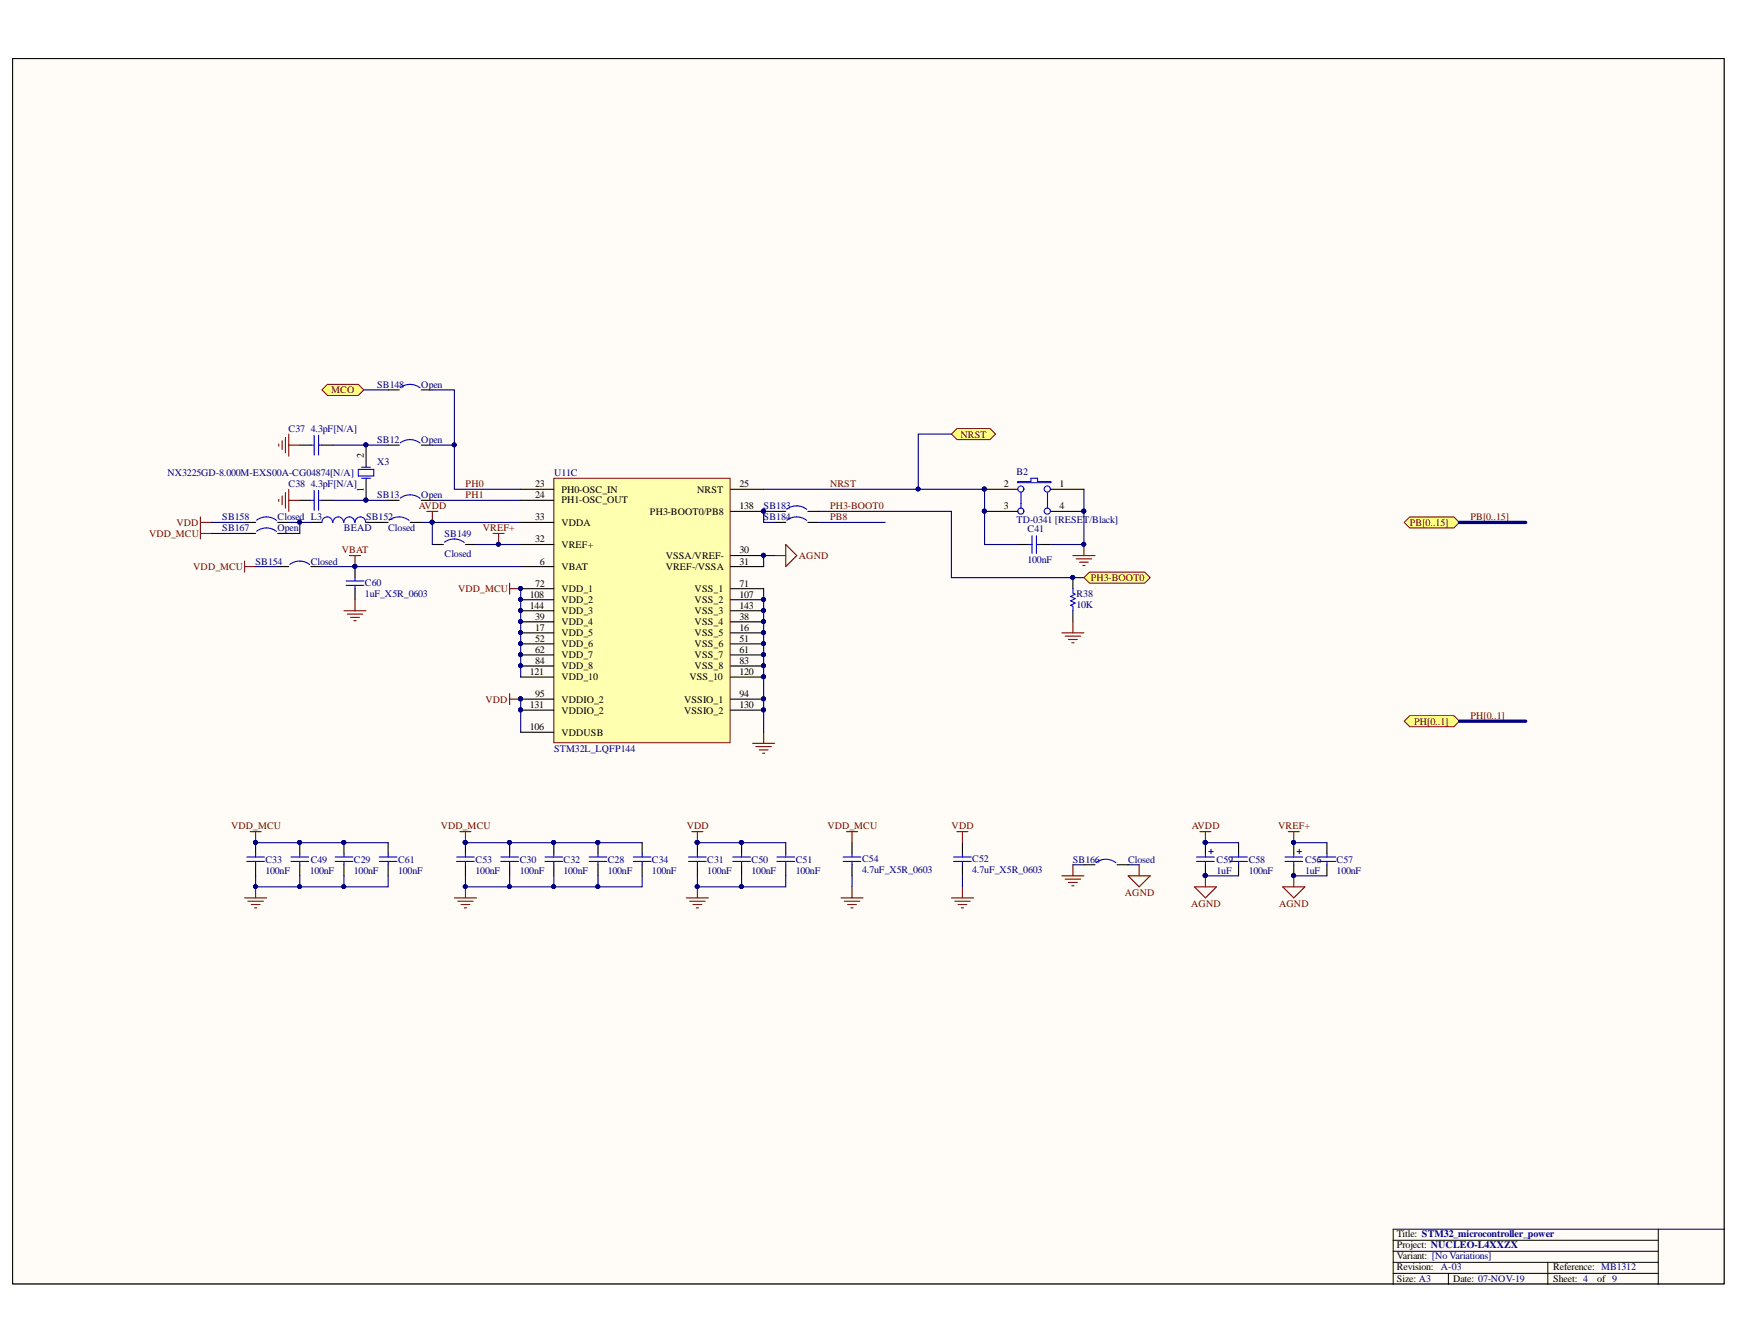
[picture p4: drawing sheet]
<svg xmlns="http://www.w3.org/2000/svg" width="279mm" height="216mm" viewBox="0 0 279 216" stroke-linecap="round" stroke-linejoin="round" font-family="sans-serif">
<defs><g id="words">
<g font-size="1.6" fill="#800000">
<text x="53.2" y="63.2">MCO</text>
<text x="154.3" y="70.3">NRST</text>
<text x="67.3" y="81.8">AVDD</text>
<text x="74.8" y="78.3">PH0</text>
<text x="74.8" y="80">PH1</text>
<text x="133.4" y="78.3">NRST</text>
<text x="133.4" y="81.8">PH3-BOOT0</text>
<text x="133.4" y="83.6">PB8</text>
<text x="236.2" y="83.6">PB[0..15]</text>
<text x="23.9" y="86.2">VDD_MCU</text>
<text x="28.3" y="84.4">VDD</text>
<text x="54.9" y="88.9">VBAT</text>
<text x="77.6" y="85.4">VREF+</text>
<text x="128.4" y="89.8">AGND</text>
<text x="226.5" y="84.4">PB[0..15]</text>
<text x="31.1" y="91.5">VDD_MCU</text>
<text x="73.6" y="95.1">VDD_MCU</text>
<text x="175.2" y="93.3">PH3-BOOT0</text>
<text x="78" y="112.9">VDD</text>
<text x="227.2" y="116.4">PH[0..1]</text>
<text x="236.2" y="115.5">PH[0..1]</text>
<text x="37.1" y="133.2">VDD_MCU</text>
<text x="70.8" y="133.2">VDD_MCU</text>
<text x="110.3" y="133.2">VDD</text>
<text x="132.9" y="133.2">VDD_MCU</text>
<text x="152.9" y="133.2">VDD</text>
<text x="191.5" y="133.2">AVDD</text>
<text x="205.4" y="133.2">VREF+</text>
<text x="180.7" y="143.9">AGND</text>
<text x="191.4" y="145.7">AGND</text>
<text x="205.5" y="145.7">AGND</text>
</g>
<g font-size="1.6" fill="#000080">
<text x="60.6" y="62.3">SB148</text>
<text x="67.7" y="62.3">Open</text>
<text x="46.4" y="69.4">C37</text>
<text x="49.9" y="69.4">4.3pF[N/A]</text>
<text x="60.6" y="71.1">SB12</text>
<text x="67.7" y="71.1">Open</text>
<text x="26.9" y="76.5">NX3225GD-8.000M-EXS00A-CG04874[N/A]</text>
<text x="60.6" y="74.7">X3</text>
<text x="89" y="76.5">U11C</text>
<text x="163.3" y="76.3">B2</text>
<text x="35.7" y="83.6">SB158</text>
<text x="44.6" y="83.6">Closed L3</text>
<text x="46.4" y="78.3">C38</text>
<text x="49.9" y="78.3">4.3pF[N/A]</text>
<text x="58.8" y="83.6">SB152</text>
<text x="60.6" y="80">SB13</text>
<text x="67.7" y="80">Open</text>
<text x="122.7" y="81.8">SB183</text>
<text x="122.7" y="83.6">SB184</text>
<text x="35.7" y="85.4">SB167</text>
<text x="44.6" y="85.4">Open</text>
<text x="55.3" y="85.4">BEAD</text>
<text x="62.4" y="85.4">Closed</text>
<text x="71.4" y="86.2">SB149</text>
<text x="71.4" y="89.4">Closed</text>
<text x="163.3" y="84.1">TD-0341 [RESET/Black]</text>
<text x="165.1" y="85.5">C41</text>
<text x="41" y="90.7">SB154</text>
<text x="49.9" y="90.7">Closed</text>
<text x="58.6" y="94.1">C60</text>
<text x="58.6" y="95.8">1uF_X5R_0603</text>
<text x="165.1" y="90.5">100nF</text>
<text x="173" y="95.8">R38</text>
<text x="173" y="97.6">10K</text>
<text x="89" y="120.8">STM32L_LQFP144</text>
<text x="42.6" y="138.6">C33</text>
<text x="42.6" y="140.3">100nF</text>
<text x="49.8" y="140.3">100nF</text>
<text x="49.9" y="138.6">C49</text>
<text x="56.9" y="138.6">C29</text>
<text x="56.9" y="140.3">100nF</text>
<text x="64" y="138.6">C61</text>
<text x="64" y="140.3">100nF</text>
<text x="76.4" y="138.6">C53</text>
<text x="76.4" y="140.3">100nF</text>
<text x="83.5" y="138.6">C30</text>
<text x="83.5" y="140.3">100nF</text>
<text x="90.5" y="138.6">C32</text>
<text x="90.5" y="140.3">100nF</text>
<text x="97.6" y="138.6">C28</text>
<text x="97.6" y="140.3">100nF</text>
<text x="104.8" y="138.6">C34</text>
<text x="104.8" y="140.3">100nF</text>
<text x="113.6" y="138.6">C31</text>
<text x="113.6" y="140.3">100nF</text>
<text x="120.7" y="138.6">C50</text>
<text x="120.7" y="140.3">100nF</text>
<text x="127.9" y="138.6">C51</text>
<text x="127.9" y="140.3">100nF</text>
<text x="138.5" y="138.4">C54</text>
<text x="138.5" y="140.2">4.7uF_X5R_0603</text>
<text x="156.2" y="138.4">C52</text>
<text x="156.2" y="140.2">4.7uF_X5R_0603</text>
<text x="172.4" y="138.6">SB166</text>
<text x="181.2" y="138.6">Closed</text>
<text x="195.5" y="140.3">1uF</text>
<text x="195.5" y="138.6">C59</text>
<text x="200.6" y="138.6">C58</text>
<text x="200.6" y="140.3">100nF</text>
<text x="209.7" y="140.3">1uF</text>
<text x="209.7" y="138.6">C56</text>
<text x="214.8" y="138.6">C57</text>
<text x="214.8" y="140.3">100nF</text>
<text x="231.5" y="204">A-03</text>
</g>
<g font-size="1.6">
<text x="58.5" y="73.6" transform="rotate(-90 58.5 73.6)">2</text>
<text x="58.5" y="79" transform="rotate(-90 58.5 79)">1</text>
<text x="86" y="78.3">23</text>
<text x="86" y="80">24</text>
<text x="86" y="83.6">33</text>
<text x="90.2" y="79.2">PH0-OSC_IN</text>
<text x="90.2" y="80.9">PH1-OSC_OUT</text>
<text x="104.4" y="82.7">PH3-BOOT0/PB8</text>
<text x="112" y="79.2">NRST</text>
<text x="118.8" y="78.3">25</text>
<text x="118.8" y="81.8">138</text>
<text x="161.3" y="81.8">3</text>
<text x="161.3" y="78.3">2</text>
<text x="170.2" y="78.3">1</text>
<text x="170.2" y="81.8">4</text>
<text x="86" y="87.1">32</text>
<text x="90.2" y="88">VREF+</text>
<text x="90.2" y="84.4">VDDA</text>
<text x="107" y="89.8">VSSA/VREF-</text>
<text x="118.8" y="88.9">30</text>
<text x="86" y="94.2">72</text>
<text x="86.7" y="90.7">6</text>
<text x="90.2" y="95.1">VDD_1</text>
<text x="90.2" y="91.5">VBAT</text>
<text x="107" y="91.5">VREF-/VSSA</text>
<text x="111.6" y="95.1">VSS_1</text>
<text x="118.8" y="90.7">31</text>
<text x="118.8" y="94.2">71</text>
<text x="85.1" y="96">108</text>
<text x="85.1" y="97.8">144</text>
<text x="86" y="101.3">17</text>
<text x="86" y="99.6">39</text>
<text x="90.2" y="100.4">VDD_4</text>
<text x="90.2" y="96.9">VDD_2</text>
<text x="90.2" y="98.6">VDD_3</text>
<text x="111.6" y="98.6">VSS_3</text>
<text x="111.6" y="96.9">VSS_2</text>
<text x="111.6" y="100.4">VSS_4</text>
<text x="118.8" y="101.3">16</text>
<text x="118.8" y="97.8">143</text>
<text x="118.8" y="96">107</text>
<text x="118.8" y="99.6">38</text>
<text x="86" y="103.1">52</text>
<text x="86" y="104.9">62</text>
<text x="86" y="106.7">84</text>
<text x="90.2" y="102.2">VDD_5</text>
<text x="90.2" y="104">VDD_6</text>
<text x="90.2" y="105.7">VDD_7</text>
<text x="90.2" y="107.5">VDD_8</text>
<text x="111.6" y="102.2">VSS_5</text>
<text x="111.6" y="104">VSS_6</text>
<text x="111.6" y="105.7">VSS_7</text>
<text x="111.6" y="107.5">VSS_8</text>
<text x="118.8" y="103.1">51</text>
<text x="118.8" y="104.9">61</text>
<text x="118.8" y="106.7">83</text>
<text x="85.1" y="108.5">121</text>
<text x="85.1" y="113.7">131</text>
<text x="86" y="111.9">95</text>
<text x="90.2" y="109.3">VDD_10</text>
<text x="90.2" y="112.9">VDDIO_2</text>
<text x="109.9" y="112.9">VSSIO_1</text>
<text x="110.8" y="109.3">VSS_10</text>
<text x="118.8" y="108.5">120</text>
<text x="118.8" y="111.9">94</text>
<text x="118.8" y="113.7">130</text>
<text x="85.1" y="117.3">106</text>
<text x="90.2" y="114.6">VDDIO_2</text>
<text x="90.2" y="118.2">VDDUSB</text>
<text x="109.9" y="114.6">VSSIO_2</text>
<text x="224.4" y="198.7">Title: STM32_microcontroller_power</text>
<text x="224.4" y="200.5">Project: NUCLEO-L4XXZX</text>
<text x="224.4" y="202.3">Variant: [No Variations]</text>
<text x="224.4" y="206">Size: A3</text>
<text x="224.4" y="204">Revision:</text>
<text x="233.5" y="206">Date: 07-NOV-19</text>
<text x="249.5" y="204">Reference: MB1312</text>
<text x="249.5" y="206">Sheet: 4</text>
<text x="256.6" y="206">of 9</text>
</g>
</g></defs>
<path d="M2 9.4h275v196.8h-275z" fill="#fffcf8" stroke="#000" stroke-width=".16"/>
<path d="M223.8 199.2h42.6M266.4 197.5v8.8M277.1 197.5h-53.3v8.8M223.8 201h42.6M223.8 204.6h42.6M223.8 202.8h42.6M232.7 204.6v1.7M248.7 202.8v3.5" fill="none" stroke="#000" stroke-width=".16"/>
<g fill="none" stroke="#800000" stroke-width=".18">
<path d="M44.8 71.3v.4M45.3 70.8v1.4M45.3 79.7v1.4M45.9 70.3v2.4M45.9 79.1v2.5M46.4 69.7v3.6M46.4 78.6v3.5M46.4 71.5h1.8M44.8 80.2v.4M46.4 80.4h1.8M172.4 89.2h3.5M172.4 99.9v1.8"/>
<path d="M172.9 89.8h2.5M173.4 90.3h1.5M174 90.8h.3M174.2 87.5v1.7M170.6 101.7h3.6M171.1 102.2h2.5M171.7 102.7h1.4M172.2 103.3h.4M73 144.2h3.6M73.5 144.8h2.5M74.1 145.3h1.4M74.6 145.8h.4"/>
<path d="M74.8 142.5v1.7"/>
</g>
<g fill="#000080" stroke="#000080" stroke-width=".16">
<circle cx="74.8" cy="142.4" r=".32"/>
<circle cx="81.9" cy="142.4" r=".32"/>
<circle cx="58.8" cy="80.3" r=".32"/>
<circle cx="96" cy="142.4" r=".32"/>
<circle cx="88.9" cy="142.4" r=".32"/>
<circle cx="96" cy="135.3" r=".32"/>
<circle cx="88.9" cy="135.3" r=".32"/>
<circle cx="81.9" cy="135.3" r=".32"/>
<circle cx="74.8" cy="135.3" r=".32"/>
<circle cx="73" cy="71.5" r=".32"/>
<circle cx="174.1" cy="87.4" r=".32"/>
<circle cx="174.1" cy="82.1" r=".32"/>
<circle cx="147.5" cy="78.6" r=".32"/>
<circle cx="158.2" cy="78.6" r=".32"/>
<circle cx="158.2" cy="82.1" r=".32"/>
<circle cx="172.3" cy="92.7" r=".32"/>
</g>
<path d="M69.5 71.5h3.5v7.1h10.7M122.7 78.6h35.5v8.9h5.3M174.2 78.6v8.9h-5.4M53.5 80.4h8.9M69.5 80.4h14.2M131.6 82.1h21.3v10.7h21.3M74.8 135.4h28.4M74.8 140.7v1.8h7.1v-1.8M81.9 142.5h7.1M89 140.7v1.8h14.2v-1.8" fill="none" stroke="#000080" stroke-width=".18"/>
<path d="M48.2 71.5h1.7M51.7 71.5h1.8M48.2 80.4h1.7M51.7 80.4h1.8M163.5 87.5h1.8M167.1 87.5h1.7M172.4 92.8v1.8M172.4 98.1v1.8" fill="none" stroke="#000" stroke-width=".18"/>
<g fill="none" stroke="#00f" stroke-width=".18">
<path d="M49.9 71.5h.6M50.5 69.9v3.2M50.5 78.8v3.2M51.2 69.9v3.2M51.2 78.8v3.2M51.2 71.5h.5M49.9 80.4h.6M51.2 80.4h.5M165.3 87.5h.5M165.8 86.1v2.8M166.5 86.1v2.8M166.5 87.5h.6"/>
<path d="M172.4 94.6v.7l.3 .2-.7 .3 .7 .4-.7 .3 .7 .4-.7 .3 .4 .2v.7"/>
</g>
<g fill="#ffff80" stroke="#800000" stroke-width=".16">
<path d="M152.9 69.7l.8-.9h5.4l.9 .9-.9 .9h-5.4z" fill-rule="evenodd"/>
<path d="M51.7 62.6l.9-.9h5l.9 .9-.9 .9h-5z" fill-rule="evenodd"/>
</g>
<path d="M53.5 71.5h8.9M69.5 62.6h3.5v8.9M152.9 69.7h-5.4v8.9" fill="none" stroke="#000080" stroke-width=".18"/>
<g fill="#000080" stroke="#000080" stroke-width=".16">
<circle cx="58.8" cy="71.5" r=".32"/>
<circle cx="73" cy="71.5" r=".32"/>
<circle cx="147.5" cy="78.6" r=".32"/>
<circle cx="69.4" cy="83.9" r=".32"/>
</g>
<path d="M49.9 83.9h1.8M58.8 83.9h1.8" fill="none" stroke="#000" stroke-width=".18"/>
<path d="M53.4 83.9a.85 .85 0 0 0-.8-.9 .85 .85 0 0 0-.9 .9M55.2 83.9a.84 .84 0 0 0-.9-.9 .84 .84 0 0 0-.8 .9M57 83.9a.85 .85 0 0 0-.9-.9 .85 .85 0 0 0-.8 .9M58.7 83.9a.84 .84 0 0 0-.8-.9 .84 .84 0 0 0-.8 .9" fill="none" stroke="#00f" stroke-width=".18"/>
<path d="M68.6 82.1h1.7M69.5 82.1v1.8" fill="none" stroke="#800000" stroke-width=".18"/>
<path d="M225.6 83.9l.9-.9h7.1l.9 .9-.9 .9h-7.1z" fill-rule="evenodd" fill="#ffff80" stroke="#800000" stroke-width=".16"/>
<path d="M234.5 83.9h10.6" fill="none" stroke="#000080" stroke-width=".53"/>
<path d="M55.3 98.1h3.5M55.8 98.6h2.5M56.2 89.2h1.7M56.3 99.2h1.4M56.9 99.7h.3M57 89.2v1.8M57 96.3v1.8M192.8 133.6h1.8M193.7 133.6v1.8M191.9 142.5h3.5l-1.7 1.7zM193.7 140.7v1.8" fill="none" stroke="#800000" stroke-width=".18"/>
<g fill="#000080" stroke="#000080" stroke-width=".16">
<circle cx="193.6" cy="135.3" r=".32"/>
<circle cx="193.6" cy="140.6" r=".32"/>
<circle cx="57" cy="91" r=".31"/>
</g>
<path d="M57 91v1.8M57 94.6v1.7M199 135.4v1.7M199 138.9v1.8" fill="none" stroke="#000" stroke-width=".18"/>
<path d="M55.6 94h2.9M55.6 93.3h2.9M57 92.8v.5M57 94v.6M197.6 138.4h2.8M197.6 137.7h2.8M199 137.1v.6M199 138.4v.5" fill="none" stroke="#00f" stroke-width=".18"/>
<path d="M174.2 92.8l.8-.9h8.9l.9 .9-.9 .9h-8.9z" fill-rule="evenodd" fill="#ffff80" stroke="#800000" stroke-width=".16"/>
<g fill="none" stroke="#800000" stroke-width=".18">
<path d="M32.2 83v1.8M32.2 83.9h1.8M124.5 89.2h1.7M126.2 87.5l1.8 1.7-1.8 1.8zM81.9 111.4v1.8M81.9 112.3h1.8M120.9 119.4h3.6M121.5 119.9h2.4M122.7 117.6v1.8M122 120.5h1.4M122.5 121h.4M172.4 138.9v1.8"/>
<path d="M183 138.9v1.8M39.3 144.2h3.5M39.8 144.8h2.5M40.4 145.3h1.4M40.9 145.8h.3M41.1 142.5v1.7M110.3 144.2h3.5M110.8 144.8h2.5M111.3 145.3h1.5M111.9 145.8h.3M112 142.5v1.7M170.6 140.7h3.6"/>
<path d="M171.1 141.2h2.5M171.7 141.8h1.4M172.2 142.3h.4M181.3 140.7h3.5l-1.8 1.8z"/>
</g>
<path d="M58.5 62.6h3.9M67.7 83.9h16M83.7 94.6v14.2M122.7 94.6v23M41.1 135.4h21.3M172.4 138.9h1.8M181.3 138.9h1.7M41.1 140.7v1.8h7.1v-1.8M48.2 142.5h7.1M55.3 140.7v1.8h7.1v-1.8" fill="none" stroke="#000080" stroke-width=".18"/>
<g fill="#000080" stroke="#000080" stroke-width=".16">
<circle cx="69.4" cy="83.9" r=".32"/>
<circle cx="83.6" cy="106.9" r=".31"/>
<circle cx="83.6" cy="105.2" r=".31"/>
<circle cx="83.6" cy="103.4" r=".31"/>
<circle cx="83.6" cy="101.6" r=".31"/>
<circle cx="83.6" cy="99.8" r=".31"/>
<circle cx="83.6" cy="98.1" r=".31"/>
<circle cx="83.6" cy="96.3" r=".31"/>
<circle cx="83.6" cy="94.5" r=".31"/>
<circle cx="83.6" cy="112.3" r=".31"/>
<circle cx="122.7" cy="96.3" r=".32"/>
<circle cx="122.7" cy="98.1" r=".32"/>
<circle cx="122.7" cy="99.8" r=".32"/>
<circle cx="122.7" cy="101.6" r=".32"/>
<circle cx="122.7" cy="103.4" r=".32"/>
<circle cx="122.7" cy="105.2" r=".32"/>
<circle cx="122.7" cy="106.9" r=".32"/>
<circle cx="122.7" cy="108.7" r=".32"/>
<circle cx="122.7" cy="112.3" r=".32"/>
<circle cx="122.7" cy="114" r=".32"/>
<circle cx="55.2" cy="135.3" r=".32"/>
<circle cx="48.1" cy="135.3" r=".32"/>
<circle cx="41" cy="142.4" r=".31"/>
<circle cx="48.1" cy="142.4" r=".32"/>
<circle cx="55.2" cy="142.4" r=".32"/>
<circle cx="41" cy="135.3" r=".31"/>
<circle cx="112" cy="142.4" r=".32"/>
</g>
<path d="M41.1 135.4v1.7M41.1 138.9v1.8M48.2 135.4v1.7M48.2 138.9v1.8M55.3 135.4v1.7M55.3 138.9v1.8M62.4 135.4v1.7M62.4 138.9v1.8M103.2 135.4v1.7M103.2 138.9v1.8" fill="none" stroke="#000" stroke-width=".18"/>
<g fill="none" stroke="#00f" stroke-width=".18">
<path d="M39.6 138.4h2.9M39.6 137.7h2.9M41.1 137.1v.6M41.1 138.4v.5M46.7 138.4h2.9M46.7 137.7h2.9M48.2 137.1v.6M48.2 138.4v.5M53.8 138.4h2.9M53.8 137.7h2.9M55.3 137.1v.6M55.3 138.4v.5"/>
<path d="M60.9 138.4h2.9M60.9 137.7h2.9M62.4 137.1v.6M62.4 138.4v.5M101.8 138.4h2.8M101.8 137.7h2.8M103.2 137.1v.6M103.2 138.4v.5"/>
</g>
<path d="M225.6 115.9l.9-.9h7.1l.9 .9-.9 .8h-7.1z" fill-rule="evenodd" fill="#ffff80" stroke="#800000" stroke-width=".16"/>
<path d="M234.5 115.9h10.6" fill="none" stroke="#000080" stroke-width=".53"/>
<g fill="none" stroke="#00f" stroke-width=".18">
<path d="M57.6 75.4h2.5v1.1h-2.5zM58.1 76.8h1.4M58.1 75.1h1.4M64.3 71.1a2.63 2.63 0 0 1 3.2 .1M64.3 62.3a2.63 2.63 0 0 1 3.2 0M163.5 77.4h2.1v-.6h1.1v.6h2.1v.1h-5.3zM164 79.1v2.5M168.3 79.1v2.5M46.6 90.7a2.62 2.62 0 0 1 3.1 0M62.5 83.6a2.63 2.63 0 0 1 3.2 0M64.3 80a2.63 2.63 0 0 1 3.2 0M71.4 87.1a2.63 2.63 0 0 1 3.2 0"/>
<path d="M126.4 81.8a2.62 2.62 0 0 1 3.2 0M126.4 83.6a2.62 2.62 0 0 1 3.2 0M73.4 138.4h2.8M73.4 137.7h2.8M74.8 137.1v.6M74.8 138.4v.5M80.5 138.4h2.8M80.5 137.7h2.8M81.9 137.1v.6M81.9 138.4v.5M87.6 138.4h2.8M87.6 137.7h2.8"/>
<path d="M89 137.1v.6M89 138.4v.5M94.7 138.4h2.8M94.7 137.7h2.8M96.1 137.1v.6M96.1 138.4v.5M110.6 138.4h2.9M110.6 137.7h2.9M112 137.1v.6M112 138.4v.5M117.7 138.4h2.9M117.7 137.7h2.9"/>
<path d="M119.1 137.1v.6M119.1 138.4v.5M124.8 138.4h2.9M124.8 137.7h2.9M126.2 137.1v.6M126.2 138.4v.5M135.5 138.4h2.8M135.5 137.7h2.8M136.9 137.1v.6M136.9 138.4v.5M176.1 138.6a2.62 2.62 0 0 1 3.2 0M192.3 138.4h2.8"/>
<path d="M192.3 137.7h2.8M193.7 137.1v.6M193.7 138.4v.5M194.2 136.8h.7M194.6 136.4v.7M206.4 138.4h2.9M206.4 137.7h2.9M207.9 137.1v.6M207.9 138.4v.5M208.4 136.8h.7M208.8 136.4v.7M211.8 138.4h2.8"/>
<path d="M211.8 137.7h2.8M213.2 137.1v.6M213.2 138.4v.5"/>
<circle cx="164" cy="78.6" r=".49"/>
<circle cx="168.3" cy="78.6" r=".49"/>
<circle cx="164" cy="82.1" r=".49"/>
<circle cx="168.3" cy="82.1" r=".49"/>
</g>
<g fill="none" stroke="#000" stroke-width=".18">
<path d="M58.8 71.5v3.6M58.8 76.8v3.6M62.4 71.5h1.7M62.4 62.6h1.7M67.7 71.5h1.8M67.7 62.6h1.8M158.2 78.6h5.3M168.8 78.6h5.4M44.6 91h1.8M49.9 91h1.8M60.6 83.9h1.8M62.4 80.4h1.7"/>
<path d="M65.9 83.9h1.8M67.7 80.4h1.8M69.5 87.5h1.7M74.8 87.5h1.8M124.5 83.9h1.7M124.5 82.1h1.7M129.8 83.9h1.8M129.8 82.1h1.8M158.2 82.1h5.3M168.8 82.1h5.4M74.8 135.4v1.7M74.8 138.9v1.8"/>
<path d="M81.9 135.4v1.7M81.9 138.9v1.8M89 135.4v1.7M89 138.9v1.8M96.1 135.4v1.7M96.1 138.9v1.8M112 135.4v1.7M112 138.9v1.8M119.1 135.4v1.7M119.1 138.9v1.8M126.2 135.4v1.7M126.2 138.9v1.8"/>
<path d="M136.9 135.4v1.7M136.9 138.9v1.8M174.2 138.9h1.7M179.5 138.9h1.8M193.7 135.4v1.7M193.7 138.9v1.8M207.9 135.4v1.7M207.9 138.9v1.8M213.2 135.4v1.7M213.2 138.9v1.8"/>
</g>
<g fill="#000080" stroke="#000080" stroke-width=".16">
<circle cx="112" cy="135.3" r=".32"/>
<circle cx="119.1" cy="135.3" r=".32"/>
<circle cx="74.8" cy="135.3" r=".32"/>
<circle cx="81.9" cy="135.3" r=".32"/>
<circle cx="88.9" cy="135.3" r=".32"/>
<circle cx="96" cy="135.3" r=".32"/>
<circle cx="174.1" cy="82.1" r=".32"/>
<circle cx="158.2" cy="82.1" r=".32"/>
<circle cx="158.2" cy="78.6" r=".32"/>
<circle cx="58.8" cy="80.3" r=".32"/>
<circle cx="58.8" cy="71.5" r=".32"/>
<circle cx="80.1" cy="87.4" r=".32"/>
<circle cx="69.4" cy="83.9" r=".32"/>
<circle cx="193.6" cy="135.3" r=".32"/>
<circle cx="193.6" cy="140.6" r=".32"/>
<circle cx="207.8" cy="140.6" r=".32"/>
<circle cx="207.8" cy="135.3" r=".32"/>
<circle cx="96" cy="142.4" r=".32"/>
<circle cx="83.6" cy="114" r=".31"/>
<circle cx="83.6" cy="112.3" r=".31"/>
<circle cx="112" cy="142.4" r=".32"/>
<circle cx="119.1" cy="142.4" r=".32"/>
<circle cx="122.7" cy="89.2" r=".32"/>
<circle cx="122.7" cy="82.1" r=".32"/>
</g>
<g fill="none" stroke="#800000" stroke-width=".18">
<path d="M79.2 85.7h1.8M80.1 85.7v1.8M111.2 133.6h1.7M112 133.6v1.8M207 133.6h1.8M207.9 133.6v1.8M135.1 144.2h3.6M135.6 144.8h2.5M136.2 145.3h1.4M136.7 145.8h.4M136.9 142.5v1.7M206.1 142.5h3.5l-1.7 1.7z"/>
<path d="M207.9 140.7v1.8"/>
</g>
<g fill="none" stroke="#000080" stroke-width=".18">
<path d="M69.5 83.9v3.6M76.6 87.5h7.1M124.5 89.2h-1.8v1.8M124.5 82.1h-1.8v1.8h1.8M131.6 83.9h10.6M83.7 112.3v5.3M112 135.4h14.2M193.7 135.4h5.3M207.9 135.4h5.3M96.1 140.7v1.8M112 140.7v1.8h14.2v-1.8M119.1 140.7v1.8"/>
<path d="M136.9 140.7v1.8M193.7 140.7h5.3M207.9 140.7h5.3"/>
</g>
<path d="M89 76.8h28.3v42.5h-28.3z" fill="#ffffb0" stroke="#800000" stroke-width=".16"/>
<g fill="none" stroke="#000" stroke-width=".18">
<path d="M83.7 78.6h5.3M117.4 78.6h5.3M39.3 83.9h1.8M39.3 85.7h1.8M44.6 83.9h1.8M44.6 85.7h1.8M83.7 87.5h5.3M83.7 98.1h5.3M83.7 80.4h5.3M83.7 83.9h5.3M83.7 99.9h5.3M83.7 94.6h5.3"/>
<path d="M83.7 96.3h5.3M83.7 91h5.3M117.4 89.2h5.3M117.4 98.1h5.3M117.4 82.1h5.3M117.4 99.9h5.3M117.4 94.6h5.3M117.4 96.3h5.3M117.4 91h5.3M83.7 101.7h5.3M83.7 108.8h5.3M83.7 112.3h5.3"/>
<path d="M83.7 103.4h5.3M83.7 105.2h5.3M83.7 107h5.3M83.7 114.1h5.3M83.7 117.6h5.3M117.4 101.7h5.3M117.4 108.8h5.3M117.4 112.3h5.3M117.4 103.4h5.3M117.4 105.2h5.3M117.4 107h5.3M117.4 114.1h5.3"/>
<path d="M154.6 135.4v1.7M154.6 138.9v1.8"/>
</g>
<g fill="#000080" stroke="#000080" stroke-width=".16">
<circle cx="122.7" cy="101.6" r=".32"/>
<circle cx="83.6" cy="101.6" r=".31"/>
<circle cx="122.7" cy="89.2" r=".32"/>
<circle cx="83.6" cy="112.3" r=".31"/>
<circle cx="83.6" cy="103.4" r=".31"/>
<circle cx="83.6" cy="105.2" r=".31"/>
<circle cx="83.6" cy="106.9" r=".31"/>
<circle cx="83.6" cy="114" r=".31"/>
<circle cx="122.7" cy="108.7" r=".32"/>
<circle cx="122.7" cy="112.3" r=".32"/>
<circle cx="122.7" cy="103.4" r=".32"/>
<circle cx="122.7" cy="105.2" r=".32"/>
<circle cx="122.7" cy="106.9" r=".32"/>
<circle cx="122.7" cy="114" r=".32"/>
<circle cx="122.7" cy="98.1" r=".32"/>
<circle cx="122.7" cy="82.1" r=".32"/>
<circle cx="83.6" cy="99.8" r=".31"/>
<circle cx="83.6" cy="94.5" r=".31"/>
<circle cx="83.6" cy="96.3" r=".31"/>
<circle cx="83.6" cy="98.1" r=".31"/>
<circle cx="122.7" cy="96.3" r=".32"/>
<circle cx="122.7" cy="99.8" r=".32"/>
<circle cx="57" cy="91" r=".31"/>
<circle cx="48.1" cy="83.9" r=".32"/>
<circle cx="41" cy="135.3" r=".31"/>
<circle cx="74.8" cy="135.3" r=".32"/>
</g>
<g fill="none" stroke="#800000" stroke-width=".18">
<path d="M32.2 84.8v1.8M32.2 85.7h1.8M39.3 90.1v1.8M39.3 91h1.8M81.9 93.7v1.8M81.9 94.6h1.8M40.2 133.6h1.8M41.1 133.6v1.8M73.9 133.6h1.8M74.8 133.6v1.8M136 133.6h1.8M136.9 133.6v1.8"/>
<path d="M153.7 133.6h1.8M154.6 133.6v1.8M152.9 144.2h3.5M153.4 144.8h2.5M153.9 145.3h1.4M154.5 145.8h.3M154.6 142.5v1.7"/>
</g>
<path d="M34 83.9h5.3M34 85.7h5.3M41.1 91h3.5M46.4 83.9h3.5M48.2 83.9v1.8h-1.8M51.7 91h32M154.6 140.7v1.8" fill="none" stroke="#000080" stroke-width=".18"/>
<path d="M41.2 83.6a2.63 2.63 0 0 1 3.2 0M41.2 85.3a2.63 2.63 0 0 1 3.2 .1M153.2 138.4h2.9M153.2 137.7h2.9M154.6 137.1v.6M154.6 138.4v.5" fill="none" stroke="#00f" stroke-width=".18"/>
<use href="#words"/>
</svg>
